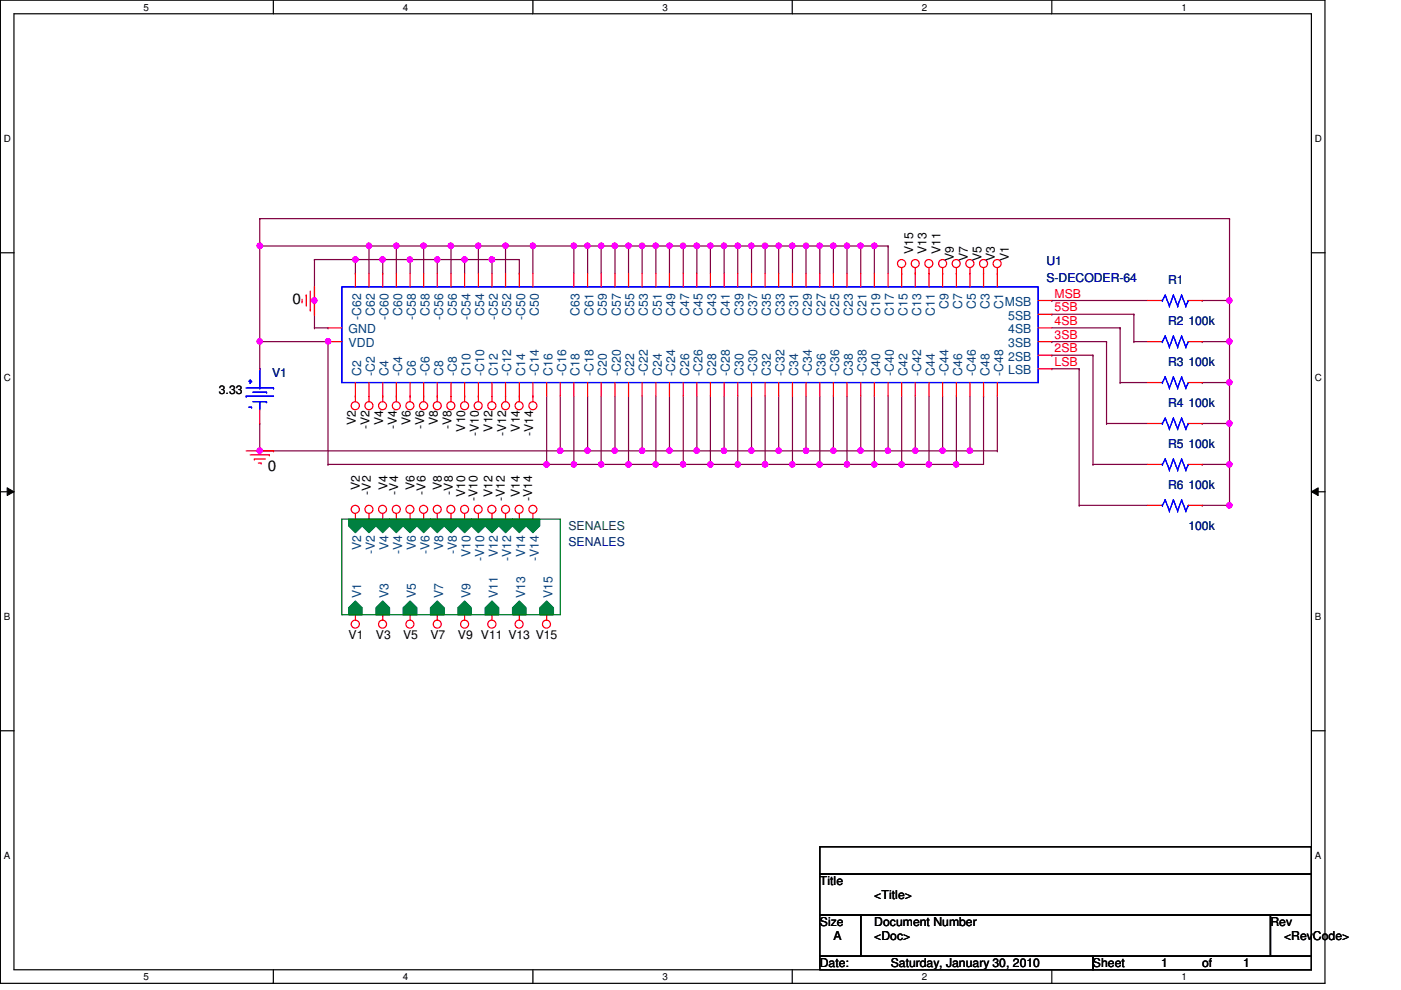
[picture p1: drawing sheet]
<svg xmlns="http://www.w3.org/2000/svg" width="297mm" height="210mm" viewBox="0 0 297 210" stroke-linecap="round" stroke-linejoin="round" font-family="sans-serif">
<defs><g id="words">
<g font-size="3.2">
<text x="62" y="64.6">0</text>
<text x="56.8" y="99.9">0</text>
</g>
<g font-size="2.6">
<text x="193.6" y="53.9" transform="rotate(-90 193.6 53.9)">V15</text>
<text x="196.5" y="53.9" transform="rotate(-90 196.5 53.9)">V13</text>
<text x="199.4" y="53.9" transform="rotate(-90 199.4 53.9)">V11</text>
<text x="202.3" y="55.3" transform="rotate(-90 202.3 55.3)">V9</text>
<text x="205.2" y="55.3" transform="rotate(-90 205.2 55.3)">V7</text>
<text x="208.1" y="55.3" transform="rotate(-90 208.1 55.3)">V5</text>
<text x="210.9" y="55.3" transform="rotate(-90 210.9 55.3)">V3</text>
<text x="213.9" y="55.3" transform="rotate(-90 213.9 55.3)">V1</text>
<text x="46.4" y="83.4">3.33</text>
<text x="75.4" y="90.1" transform="rotate(-90 75.4 90.1)">V2</text>
<text x="78.4" y="90.9" transform="rotate(-90 78.4 90.9)">-V2</text>
<text x="81.2" y="90.1" transform="rotate(-90 81.2 90.1)">V4</text>
<text x="84.1" y="90.9" transform="rotate(-90 84.1 90.9)">-V4</text>
<text x="87" y="90.1" transform="rotate(-90 87 90.1)">V6</text>
<text x="89.9" y="90.9" transform="rotate(-90 89.9 90.9)">-V6</text>
<text x="92.8" y="90.1" transform="rotate(-90 92.8 90.1)">V8</text>
<text x="95.7" y="90.9" transform="rotate(-90 95.7 90.9)">-V8</text>
<text x="98.6" y="91.5" transform="rotate(-90 98.6 91.5)">V10</text>
<text x="101.5" y="92.4" transform="rotate(-90 101.5 92.4)">-V10</text>
<text x="104.4" y="91.5" transform="rotate(-90 104.4 91.5)">V12</text>
<text x="107.3" y="92.4" transform="rotate(-90 107.3 92.4)">-V12</text>
<text x="110.2" y="91.5" transform="rotate(-90 110.2 91.5)">V14</text>
<text x="113.1" y="92.4" transform="rotate(-90 113.1 92.4)">-V14</text>
<text x="76.3" y="104" transform="rotate(-90 76.3 104)">V2</text>
<text x="78.7" y="104.9" transform="rotate(-90 78.7 104.9)">-V2</text>
<text x="82.1" y="104" transform="rotate(-90 82.1 104)">V4</text>
<text x="84.4" y="104.9" transform="rotate(-90 84.4 104.9)">-V4</text>
<text x="87.9" y="104" transform="rotate(-90 87.9 104)">V6</text>
<text x="90.2" y="104.9" transform="rotate(-90 90.2 104.9)">-V6</text>
<text x="93.7" y="104" transform="rotate(-90 93.7 104)">V8</text>
<text x="96" y="104.9" transform="rotate(-90 96 104.9)">-V8</text>
<text x="98.6" y="105.4" transform="rotate(-90 98.6 105.4)">V10</text>
<text x="101.2" y="106.3" transform="rotate(-90 101.2 106.3)">-V10</text>
<text x="104.4" y="105.4" transform="rotate(-90 104.4 105.4)">V12</text>
<text x="107" y="106.3" transform="rotate(-90 107 106.3)">-V12</text>
<text x="110.2" y="105.4" transform="rotate(-90 110.2 105.4)">V14</text>
<text x="112.8" y="106.3" transform="rotate(-90 112.8 106.3)">-V14</text>
<text x="73.9" y="135.6">V1</text>
<text x="79.7" y="135.6">V3</text>
<text x="85.5" y="135.6">V5</text>
<text x="91.3" y="135.6">V7</text>
<text x="97.1" y="135.6">V9 V11 V13 V15</text>
<text x="173.8" y="187.7">Title</text>
<text x="185.4" y="190.6">&lt;Title&gt;</text>
<text x="173.8" y="196.3">Size</text>
<text x="185.4" y="196.3">Document Number</text>
<text x="269.4" y="196.3">Rev</text>
<text x="176.7" y="199.3">A</text>
<text x="185.4" y="199.3">&lt;Doc&gt;</text>
<text x="272.2" y="199.3">&lt;RevCode&gt;</text>
<text x="173.8" y="205.1">Date:</text>
<text x="188.8" y="205.1">Saturday, January 30, 2010</text>
<text x="231.7" y="205.1">Sheet</text>
<text x="246.2" y="205.1">1</text>
<text x="254.9" y="205.1">of</text>
<text x="263.6" y="205.1">1</text>
</g>
<g font-size="2.6" fill="#000080">
<text x="221.9" y="56.2">U1</text>
<text x="221.9" y="59.7">S-DECODER-64</text>
<text x="247.6" y="60.3">R1</text>
<text x="247.6" y="69">R2</text>
<text x="252" y="69">100k</text>
<text x="247.6" y="77.6">R3</text>
<text x="252" y="77.6">100k</text>
<text x="57.7" y="80">V1</text>
<text x="247.6" y="86.3">R4</text>
<text x="252" y="86.3">100k</text>
<text x="247.6" y="95">R5</text>
<text x="252" y="95">100k</text>
<text x="247.6" y="103.7">R6</text>
<text x="252" y="103.7">100k</text>
<text x="252" y="112.4">100k</text>
<text x="120.5" y="115.9">SENALES</text>
</g>
<g font-size="2.6" fill="#004080">
<text x="201.1" y="65.6" transform="rotate(-90 201.1 65.6)">C9</text>
<text x="204" y="65.6" transform="rotate(-90 204 65.6)">C7</text>
<text x="206.9" y="65.6" transform="rotate(-90 206.9 65.6)">C5</text>
<text x="209.8" y="65.6" transform="rotate(-90 209.8 65.6)">C3</text>
<text x="212.7" y="65.6" transform="rotate(-90 212.7 65.6)">C1</text>
<text x="213.1" y="64.9">MSB</text>
<text x="73.9" y="70.7">GND</text>
<text x="76.6" y="67.9" transform="rotate(-90 76.6 67.9)">-C62</text>
<text x="79.5" y="67" transform="rotate(-90 79.5 67)">C62</text>
<text x="82.4" y="67.9" transform="rotate(-90 82.4 67.9)">-C60</text>
<text x="85.3" y="67" transform="rotate(-90 85.3 67)">C60</text>
<text x="88.2" y="67.9" transform="rotate(-90 88.2 67.9)">-C58</text>
<text x="91.1" y="67" transform="rotate(-90 91.1 67)">C58</text>
<text x="93.9" y="67.9" transform="rotate(-90 93.9 67.9)">-C56</text>
<text x="96.9" y="67" transform="rotate(-90 96.9 67)">C56</text>
<text x="99.7" y="67.9" transform="rotate(-90 99.7 67.9)">-C54</text>
<text x="102.7" y="67" transform="rotate(-90 102.7 67)">C54</text>
<text x="105.5" y="67.9" transform="rotate(-90 105.5 67.9)">-C52</text>
<text x="108.4" y="67" transform="rotate(-90 108.4 67)">C52</text>
<text x="111.3" y="67.9" transform="rotate(-90 111.3 67.9)">-C50</text>
<text x="114.2" y="67" transform="rotate(-90 114.2 67)">C50</text>
<text x="122.9" y="67" transform="rotate(-90 122.9 67)">C63</text>
<text x="125.8" y="67" transform="rotate(-90 125.8 67)">C61</text>
<text x="128.7" y="67" transform="rotate(-90 128.7 67)">C59</text>
<text x="131.6" y="67" transform="rotate(-90 131.6 67)">C57</text>
<text x="134.5" y="67" transform="rotate(-90 134.5 67)">C55</text>
<text x="137.4" y="67" transform="rotate(-90 137.4 67)">C53</text>
<text x="140.3" y="67" transform="rotate(-90 140.3 67)">C51</text>
<text x="143.2" y="67" transform="rotate(-90 143.2 67)">C49</text>
<text x="146.1" y="67" transform="rotate(-90 146.1 67)">C47</text>
<text x="149" y="67" transform="rotate(-90 149 67)">C45</text>
<text x="151.8" y="67" transform="rotate(-90 151.8 67)">C43</text>
<text x="154.8" y="67" transform="rotate(-90 154.8 67)">C41</text>
<text x="157.6" y="67" transform="rotate(-90 157.6 67)">C39</text>
<text x="160.6" y="67" transform="rotate(-90 160.6 67)">C37</text>
<text x="163.4" y="67" transform="rotate(-90 163.4 67)">C35</text>
<text x="166.3" y="67" transform="rotate(-90 166.3 67)">C33</text>
<text x="169.2" y="67" transform="rotate(-90 169.2 67)">C31</text>
<text x="172.1" y="67" transform="rotate(-90 172.1 67)">C29</text>
<text x="175" y="67" transform="rotate(-90 175 67)">C27</text>
<text x="177.9" y="67" transform="rotate(-90 177.9 67)">C25</text>
<text x="180.8" y="67" transform="rotate(-90 180.8 67)">C23</text>
<text x="183.7" y="67" transform="rotate(-90 183.7 67)">C21</text>
<text x="186.6" y="67" transform="rotate(-90 186.6 67)">C19</text>
<text x="189.5" y="67" transform="rotate(-90 189.5 67)">C17</text>
<text x="192.4" y="67" transform="rotate(-90 192.4 67)">C15</text>
<text x="195.3" y="67" transform="rotate(-90 195.3 67)">C13</text>
<text x="198.2" y="67" transform="rotate(-90 198.2 67)">C11</text>
<text x="213.8" y="70.7">4SB</text>
<text x="213.8" y="67.8">5SB</text>
<text x="73.9" y="73.6">VDD</text>
<text x="213.8" y="76.5">2SB</text>
<text x="213.8" y="73.6">3SB</text>
<text x="76.6" y="79.7" transform="rotate(-90 76.6 79.7)">C2</text>
<text x="79.5" y="79.7" transform="rotate(-90 79.5 79.7)">-C2</text>
<text x="82.4" y="79.7" transform="rotate(-90 82.4 79.7)">C4</text>
<text x="85.3" y="79.7" transform="rotate(-90 85.3 79.7)">-C4</text>
<text x="88.2" y="79.7" transform="rotate(-90 88.2 79.7)">C6</text>
<text x="91.1" y="79.7" transform="rotate(-90 91.1 79.7)">-C6</text>
<text x="93.9" y="79.7" transform="rotate(-90 93.9 79.7)">C8</text>
<text x="96.9" y="79.7" transform="rotate(-90 96.9 79.7)">-C8</text>
<text x="99.7" y="79.7" transform="rotate(-90 99.7 79.7)">C10</text>
<text x="102.7" y="79.7" transform="rotate(-90 102.7 79.7)">-C10</text>
<text x="105.5" y="79.7" transform="rotate(-90 105.5 79.7)">C12</text>
<text x="108.4" y="79.7" transform="rotate(-90 108.4 79.7)">-C12</text>
<text x="111.3" y="79.7" transform="rotate(-90 111.3 79.7)">C14</text>
<text x="114.2" y="79.7" transform="rotate(-90 114.2 79.7)">-C14</text>
<text x="117.1" y="79.7" transform="rotate(-90 117.1 79.7)">C16</text>
<text x="120" y="79.7" transform="rotate(-90 120 79.7)">-C16</text>
<text x="122.9" y="79.7" transform="rotate(-90 122.9 79.7)">C18</text>
<text x="125.8" y="79.7" transform="rotate(-90 125.8 79.7)">-C18</text>
<text x="128.7" y="79.7" transform="rotate(-90 128.7 79.7)">C20</text>
<text x="131.6" y="79.7" transform="rotate(-90 131.6 79.7)">-C20</text>
<text x="134.5" y="79.7" transform="rotate(-90 134.5 79.7)">C22</text>
<text x="137.4" y="79.7" transform="rotate(-90 137.4 79.7)">-C22</text>
<text x="140.3" y="79.7" transform="rotate(-90 140.3 79.7)">C24</text>
<text x="143.2" y="79.7" transform="rotate(-90 143.2 79.7)">-C24</text>
<text x="146.1" y="79.7" transform="rotate(-90 146.1 79.7)">C26</text>
<text x="149" y="79.7" transform="rotate(-90 149 79.7)">-C26</text>
<text x="151.8" y="79.7" transform="rotate(-90 151.8 79.7)">C28</text>
<text x="154.8" y="79.7" transform="rotate(-90 154.8 79.7)">-C28</text>
<text x="157.6" y="79.7" transform="rotate(-90 157.6 79.7)">C30</text>
<text x="160.6" y="79.7" transform="rotate(-90 160.6 79.7)">-C30</text>
<text x="163.4" y="79.7" transform="rotate(-90 163.4 79.7)">C32</text>
<text x="166.3" y="79.7" transform="rotate(-90 166.3 79.7)">-C32</text>
<text x="169.2" y="79.7" transform="rotate(-90 169.2 79.7)">C34</text>
<text x="172.1" y="79.7" transform="rotate(-90 172.1 79.7)">-C34</text>
<text x="175" y="79.7" transform="rotate(-90 175 79.7)">C36</text>
<text x="177.9" y="79.7" transform="rotate(-90 177.9 79.7)">-C36</text>
<text x="180.8" y="79.7" transform="rotate(-90 180.8 79.7)">C38</text>
<text x="183.7" y="79.7" transform="rotate(-90 183.7 79.7)">-C38</text>
<text x="186.6" y="79.7" transform="rotate(-90 186.6 79.7)">C40</text>
<text x="189.5" y="79.7" transform="rotate(-90 189.5 79.7)">-C40</text>
<text x="192.4" y="79.7" transform="rotate(-90 192.4 79.7)">C42</text>
<text x="195.3" y="79.7" transform="rotate(-90 195.3 79.7)">-C42</text>
<text x="198.2" y="79.7" transform="rotate(-90 198.2 79.7)">C44</text>
<text x="201.1" y="79.7" transform="rotate(-90 201.1 79.7)">-C44</text>
<text x="204" y="79.7" transform="rotate(-90 204 79.7)">C46</text>
<text x="206.9" y="79.7" transform="rotate(-90 206.9 79.7)">-C46</text>
<text x="209.8" y="79.7" transform="rotate(-90 209.8 79.7)">C48</text>
<text x="212.7" y="79.7" transform="rotate(-90 212.7 79.7)">-C48</text>
<text x="213.8" y="79.4">LSB</text>
<text x="76.6" y="116.7" transform="rotate(-90 76.6 116.7)">V2</text>
<text x="79.5" y="117.6" transform="rotate(-90 79.5 117.6)">-V2</text>
<text x="82.4" y="116.7" transform="rotate(-90 82.4 116.7)">V4</text>
<text x="85.3" y="117.6" transform="rotate(-90 85.3 117.6)">-V4</text>
<text x="88.2" y="116.7" transform="rotate(-90 88.2 116.7)">V6</text>
<text x="91.1" y="117.6" transform="rotate(-90 91.1 117.6)">-V6</text>
<text x="93.9" y="116.7" transform="rotate(-90 93.9 116.7)">V8</text>
<text x="96.9" y="117.6" transform="rotate(-90 96.9 117.6)">-V8</text>
<text x="99.7" y="118.2" transform="rotate(-90 99.7 118.2)">V10</text>
<text x="102.7" y="119" transform="rotate(-90 102.7 119)">-V10</text>
<text x="105.5" y="118.2" transform="rotate(-90 105.5 118.2)">V12</text>
<text x="108.4" y="119" transform="rotate(-90 108.4 119)">-V12</text>
<text x="111.3" y="118.2" transform="rotate(-90 111.3 118.2)">V14</text>
<text x="114.2" y="119" transform="rotate(-90 114.2 119)">-V14</text>
<text x="76.6" y="126.9" transform="rotate(-90 76.6 126.9)">V1</text>
<text x="82.4" y="126.9" transform="rotate(-90 82.4 126.9)">V3</text>
<text x="88.2" y="126.9" transform="rotate(-90 88.2 126.9)">V5</text>
<text x="93.9" y="126.9" transform="rotate(-90 93.9 126.9)">V7</text>
<text x="99.7" y="126.9" transform="rotate(-90 99.7 126.9)">V9</text>
<text x="105.5" y="126.9" transform="rotate(-90 105.5 126.9)">V11</text>
<text x="111.3" y="126.9" transform="rotate(-90 111.3 126.9)">V13</text>
<text x="117.1" y="126.9" transform="rotate(-90 117.1 126.9)">V15</text>
</g>
<g font-size="2.6" fill="#f00">
<text x="223.6" y="63.1">MSB</text>
<text x="223.6" y="66">5SB</text>
<text x="223.6" y="68.9">4SB</text>
<text x="223.6" y="71.8">3SB</text>
<text x="223.6" y="74.7">2SB</text>
<text x="223.6" y="77.6">LSB</text>
</g>
<text font-size="2.6" fill="#004040" x="120.5" y="112.4">SENALES</text>
<g font-size="2.1">
<text x="30.4" y="2.2">5</text>
<text x="85.4" y="2.2">4</text>
<text x="140.5" y="2.2">3</text>
<text x="195.4" y="2.2">2</text>
<text x="250.5" y="2.2">1</text>
<text x=".8" y="30.1">D</text>
<text x="278.8" y="30.1">D</text>
<text x=".8" y="80.8">C</text>
<text x="278.8" y="80.8">C</text>
<text x=".8" y="131.5">B</text>
<text x="278.8" y="131.5">B</text>
<text x=".8" y="182.2">A</text>
<text x="278.8" y="182.2">A</text>
<text x="30.4" y="207.8">5</text>
<text x="85.4" y="207.8">4</text>
<text x="140.5" y="207.8">3</text>
<text x="195.4" y="207.8">2</text>
<text x="250.5" y="207.8">1</text>
</g>
</g></defs>
<path d="M.1 0h280.8v208.5h-280.8zM3 2.9h275v202.7h-275z" fill="none" stroke="#000" stroke-width=".25"/>
<g fill="#fff">
<path d="M30.4 .3h1.2v2.4h-1.2z"/>
<path d="M30.4 205.9h1.2v2.3h-1.2z"/>
</g>
<path d="M58 0v2.9M58 205.6v2.9" fill="none" stroke="#000" stroke-width=".25"/>
<g fill="#fff">
<path d="M85.4 .3h1.2v2.4h-1.2z"/>
<path d="M85.4 205.9h1.2v2.3h-1.2z"/>
</g>
<path d="M113 0v2.9M113 205.6v2.9" fill="none" stroke="#000" stroke-width=".25"/>
<g fill="#fff">
<path d="M140.5 .3h1.1v2.4h-1.1z"/>
<path d="M140.5 205.9h1.1v2.3h-1.1z"/>
</g>
<path d="M168 0v2.9M168 205.6v2.9" fill="none" stroke="#000" stroke-width=".25"/>
<g fill="#fff">
<path d="M195.4 .3h1.2v2.4h-1.2z"/>
<path d="M195.4 205.9h1.2v2.3h-1.2z"/>
</g>
<path d="M223 0v2.9M223 205.6v2.9" fill="none" stroke="#000" stroke-width=".25"/>
<g fill="#fff">
<path d="M250.5 .3h1.1v2.4h-1.1z"/>
<path d="M250.5 205.9h1.1v2.3h-1.1z"/>
<path d="M.8 28.2h1.5v2.4h-1.5z"/>
<path d="M278.8 28.2h1.4v2.4h-1.4z"/>
<path d="M.8 78.9h1.5v2.3h-1.5z"/>
<path d="M278.8 78.9h1.4v2.3h-1.4z"/>
</g>
<path d="M.1 53.6h2.9M278 53.6h2.9" fill="none" stroke="#000" stroke-width=".25"/>
<g fill="#fff">
<path d="M.8 129.6h1.4v2.3h-1.4z"/>
<path d="M278.8 129.6h1.3v2.3h-1.3z"/>
</g>
<path d="M.1 104.3h2.9M278 104.3h2.9" fill="none" stroke="#000" stroke-width=".25"/>
<path d="M1.5 103.4l1.5 .9-1.5 .8zM278 104.3l1.5-.9v1.7z" fill="#000"/>
<path d="M1.5 103.4l1.5 .9-1.5 .8zM278 104.3l1.5-.9v1.7z" fill="none" stroke="#000" stroke-width=".21"/>
<g fill="#fff">
<path d="M.8 180.3h1.4v2.3h-1.4z"/>
<path d="M278.8 180.3h1.3v2.3h-1.3z"/>
</g>
<path d="M.1 154.9h2.9M278 154.9h2.9" fill="none" stroke="#000" stroke-width=".25"/>
<g fill="none" stroke="#800040" stroke-width=".25">
<path d="M130.4 52.2h.1M130.4 52.2h2.9M223 63.7h.1M223 66.6h.1M223 72.4h.1M223 75.3h.1M223 78.2h.1M223 63.7h20.3M223 72.4h11.6M223 66.6h17.4M223 69.5h14.5M223 75.3h8.7"/>
<path d="M223 78.2h5.8M228.8 78.2h.1M228.8 78.2v28.9M231.7 75.3h.1M231.7 75.3v23.2M234.6 72.4h.1M234.6 72.4v17.4M237.5 69.5h.1M237.5 69.5v11.6M240.4 72.4h.1M240.4 66.6h.1M240.4 72.4h2.9"/>
<path d="M240.4 66.6v5.8M231.7 98.5h.1M231.7 98.5h11.6M234.6 89.8h.1M234.6 89.8h8.7M237.5 81.1h.1M237.5 81.1h5.8M228.8 107.1h.1M228.8 107.1h14.5"/>
</g>
<circle cx="130.3" cy="52.1" r=".56" fill="#f0f"/>
<circle cx="130.3" cy="52.1" r=".56" fill="none" stroke="#f0f" stroke-width=".25"/>
<path d="M150.6 52.2h.1M150.6 52.2h2.9" fill="none" stroke="#800040" stroke-width=".25"/>
<circle cx="150.6" cy="52.1" r=".56" fill="#f0f"/>
<circle cx="150.6" cy="52.1" r=".56" fill="none" stroke="#f0f" stroke-width=".25"/>
<path d="M162.2 52.2h.1M162.2 52.2h2.9" fill="none" stroke="#800040" stroke-width=".25"/>
<circle cx="162.2" cy="52.1" r=".56" fill="#f0f"/>
<circle cx="162.2" cy="52.1" r=".56" fill="none" stroke="#f0f" stroke-width=".25"/>
<path d="M147.7 52.2h.1M147.7 52.2h2.9" fill="none" stroke="#800040" stroke-width=".25"/>
<circle cx="147.7" cy="52.1" r=".56" fill="#f0f"/>
<circle cx="147.7" cy="52.1" r=".56" fill="none" stroke="#f0f" stroke-width=".25"/>
<path d="M153.5 52.2h.1M153.5 52.2h2.9" fill="none" stroke="#800040" stroke-width=".25"/>
<circle cx="153.5" cy="52.1" r=".56" fill="#f0f"/>
<circle cx="153.5" cy="52.1" r=".56" fill="none" stroke="#f0f" stroke-width=".25"/>
<path d="M179.6 52.2h.1M179.6 52.2h2.9" fill="none" stroke="#800040" stroke-width=".25"/>
<circle cx="179.6" cy="52.1" r=".56" fill="#f0f"/>
<circle cx="179.6" cy="52.1" r=".56" fill="none" stroke="#f0f" stroke-width=".25"/>
<path d="M182.5 52.2h.1M182.5 52.2h2.9" fill="none" stroke="#800040" stroke-width=".25"/>
<circle cx="182.4" cy="52.1" r=".56" fill="#f0f"/>
<circle cx="182.4" cy="52.1" r=".56" fill="none" stroke="#f0f" stroke-width=".25"/>
<path d="M139.1 52.2h.1M139.1 52.2h2.8" fill="none" stroke="#800040" stroke-width=".25"/>
<circle cx="139" cy="52.1" r=".56" fill="#f0f"/>
<circle cx="139" cy="52.1" r=".56" fill="none" stroke="#f0f" stroke-width=".25"/>
<path d="M159.3 52.2h.1M159.3 52.2h2.9" fill="none" stroke="#800040" stroke-width=".25"/>
<circle cx="159.3" cy="52.1" r=".56" fill="#f0f"/>
<circle cx="159.3" cy="52.1" r=".56" fill="none" stroke="#f0f" stroke-width=".25"/>
<path d="M173.8 52.2h.1M173.8 52.2h2.9" fill="none" stroke="#800040" stroke-width=".25"/>
<circle cx="173.8" cy="52.1" r=".56" fill="#f0f"/>
<circle cx="173.8" cy="52.1" r=".56" fill="none" stroke="#f0f" stroke-width=".25"/>
<path d="M133.3 52.2h.1M133.3 52.2h2.8" fill="none" stroke="#800040" stroke-width=".25"/>
<circle cx="133.2" cy="52.1" r=".56" fill="#f0f"/>
<circle cx="133.2" cy="52.1" r=".56" fill="none" stroke="#f0f" stroke-width=".25"/>
<path d="M165.1 52.2h.1M165.1 52.2h2.9" fill="none" stroke="#800040" stroke-width=".25"/>
<circle cx="165.1" cy="52.1" r=".56" fill="#f0f"/>
<circle cx="165.1" cy="52.1" r=".56" fill="none" stroke="#f0f" stroke-width=".25"/>
<path d="M168 52.2h.1M168 52.2h2.9" fill="none" stroke="#800040" stroke-width=".25"/>
<circle cx="168" cy="52.1" r=".56" fill="#f0f"/>
<circle cx="168" cy="52.1" r=".56" fill="none" stroke="#f0f" stroke-width=".25"/>
<path d="M127.5 52.2h.1M127.5 52.2h2.9" fill="none" stroke="#800040" stroke-width=".25"/>
<circle cx="127.5" cy="52.1" r=".56" fill="#f0f"/>
<circle cx="127.5" cy="52.1" r=".56" fill="none" stroke="#f0f" stroke-width=".25"/>
<path d="M185.4 52.2h.1M185.4 52.2h2.9" fill="none" stroke="#800040" stroke-width=".25"/>
<circle cx="185.4" cy="52.1" r=".56" fill="#f0f"/>
<circle cx="185.4" cy="52.1" r=".56" fill="none" stroke="#f0f" stroke-width=".25"/>
<path d="M141.9 52.2h.1M141.9 52.2h3" fill="none" stroke="#800040" stroke-width=".25"/>
<circle cx="141.9" cy="52.1" r=".56" fill="#f0f"/>
<circle cx="141.9" cy="52.1" r=".56" fill="none" stroke="#f0f" stroke-width=".25"/>
<path d="M144.9 52.2h.1M144.9 52.2h2.8" fill="none" stroke="#800040" stroke-width=".25"/>
<circle cx="144.8" cy="52.1" r=".56" fill="#f0f"/>
<circle cx="144.8" cy="52.1" r=".56" fill="none" stroke="#f0f" stroke-width=".25"/>
<path d="M156.4 52.2h.1M156.4 52.2h2.9" fill="none" stroke="#800040" stroke-width=".25"/>
<circle cx="156.4" cy="52.1" r=".56" fill="#f0f"/>
<circle cx="156.4" cy="52.1" r=".56" fill="none" stroke="#f0f" stroke-width=".25"/>
<path d="M176.7 52.2h.1M176.7 52.2h2.9" fill="none" stroke="#800040" stroke-width=".25"/>
<circle cx="176.7" cy="52.1" r=".56" fill="#f0f"/>
<circle cx="176.7" cy="52.1" r=".56" fill="none" stroke="#f0f" stroke-width=".25"/>
<path d="M136.1 52.2h.1M136.1 52.2h3" fill="none" stroke="#800040" stroke-width=".25"/>
<circle cx="136.1" cy="52.1" r=".56" fill="#f0f"/>
<circle cx="136.1" cy="52.1" r=".56" fill="none" stroke="#f0f" stroke-width=".25"/>
<path d="M170.9 52.2h.1M170.9 52.2h2.9" fill="none" stroke="#800040" stroke-width=".25"/>
<circle cx="170.9" cy="52.1" r=".56" fill="#f0f"/>
<circle cx="170.9" cy="52.1" r=".56" fill="none" stroke="#f0f" stroke-width=".25"/>
<path d="M55.1 46.4h.1M55.1 46.4h205.6M260.7 72.4h.1M260.7 72.4v8.7" fill="none" stroke="#800040" stroke-width=".25"/>
<circle cx="260.6" cy="72.4" r=".56" fill="#f0f"/>
<circle cx="260.6" cy="72.4" r=".56" fill="none" stroke="#f0f" stroke-width=".25"/>
<path d="M260.7 63.7h.1M260.7 63.7v8.7" fill="none" stroke="#800040" stroke-width=".25"/>
<circle cx="260.6" cy="63.7" r=".56" fill="#f0f"/>
<circle cx="260.6" cy="63.7" r=".56" fill="none" stroke="#f0f" stroke-width=".25"/>
<path d="M260.7 81.1h.1M260.7 81.1v8.7" fill="none" stroke="#800040" stroke-width=".25"/>
<circle cx="260.6" cy="81.1" r=".56" fill="#f0f"/>
<circle cx="260.6" cy="81.1" r=".56" fill="none" stroke="#f0f" stroke-width=".25"/>
<path d="M260.7 98.5h.1M260.7 98.5v8.6" fill="none" stroke="#800040" stroke-width=".25"/>
<circle cx="260.6" cy="107.1" r=".56" fill="#f0f"/>
<circle cx="260.6" cy="107.1" r=".56" fill="none" stroke="#f0f" stroke-width=".25"/>
<circle cx="260.6" cy="98.5" r=".56" fill="#f0f"/>
<circle cx="260.6" cy="98.5" r=".56" fill="none" stroke="#f0f" stroke-width=".25"/>
<g fill="none" stroke="#800040" stroke-width=".25">
<path d="M260.7 46.4h.1M260.7 46.4v17.3h-5.8M254.9 63.7h.1M254.9 72.4h.1M254.9 72.4h5.8M254.9 81.1h.1M254.9 89.8h.1M254.9 98.5h.1M254.9 81.1h5.8M254.9 89.8h5.8M260.7 89.8h.1M260.7 89.8v8.7h-5.8"/>
<path d="M254.9 107.1h.1M254.9 107.1h5.8"/>
</g>
<circle cx="260.6" cy="89.8" r=".56" fill="#f0f"/>
<circle cx="260.6" cy="89.8" r=".56" fill="none" stroke="#f0f" stroke-width=".25"/>
<path d="M202.8 98.5h.1M202.8 84v14.5" fill="none" stroke="#800040" stroke-width=".25"/>
<circle cx="202.7" cy="98.5" r=".56" fill="#f0f"/>
<circle cx="202.7" cy="98.5" r=".56" fill="none" stroke="#f0f" stroke-width=".25"/>
<path d="M191.2 98.5h.1M191.2 98.5h5.8M191.2 84v14.5M197 98.5h.1M197 84v14.5M202.8 98.5h.1M202.8 98.5h5.7" fill="none" stroke="#800040" stroke-width=".25"/>
<circle cx="191.2" cy="98.5" r=".56" fill="#f0f"/>
<circle cx="191.2" cy="98.5" r=".56" fill="none" stroke="#f0f" stroke-width=".25"/>
<path d="M185.4 98.5h.1M185.4 84v14.5M185.4 98.5h5.8" fill="none" stroke="#800040" stroke-width=".25"/>
<circle cx="185.4" cy="98.5" r=".56" fill="#f0f"/>
<circle cx="185.4" cy="98.5" r=".56" fill="none" stroke="#f0f" stroke-width=".25"/>
<path d="M179.6 98.5h.1M179.6 84v14.5M179.6 98.5h5.8" fill="none" stroke="#800040" stroke-width=".25"/>
<circle cx="179.6" cy="98.5" r=".56" fill="#f0f"/>
<circle cx="179.6" cy="98.5" r=".56" fill="none" stroke="#f0f" stroke-width=".25"/>
<path d="M173.8 98.5h.1M173.8 84v14.5M173.8 98.5h5.8" fill="none" stroke="#800040" stroke-width=".25"/>
<circle cx="173.8" cy="98.5" r=".56" fill="#f0f"/>
<circle cx="173.8" cy="98.5" r=".56" fill="none" stroke="#f0f" stroke-width=".25"/>
<path d="M168 98.5h.1M168 84v14.5M168 98.5h5.8" fill="none" stroke="#800040" stroke-width=".25"/>
<circle cx="168" cy="98.5" r=".56" fill="#f0f"/>
<circle cx="168" cy="98.5" r=".56" fill="none" stroke="#f0f" stroke-width=".25"/>
<path d="M162.2 98.5h.1M162.2 84v14.5M162.2 98.5h5.8" fill="none" stroke="#800040" stroke-width=".25"/>
<circle cx="162.2" cy="98.5" r=".56" fill="#f0f"/>
<circle cx="162.2" cy="98.5" r=".56" fill="none" stroke="#f0f" stroke-width=".25"/>
<path d="M156.4 98.5h.1M156.4 84v14.5M156.4 98.5h5.8" fill="none" stroke="#800040" stroke-width=".25"/>
<circle cx="156.4" cy="98.5" r=".56" fill="#f0f"/>
<circle cx="156.4" cy="98.5" r=".56" fill="none" stroke="#f0f" stroke-width=".25"/>
<path d="M150.6 98.5h.1M150.6 84v14.5M150.6 98.5h5.8" fill="none" stroke="#800040" stroke-width=".25"/>
<circle cx="150.6" cy="98.5" r=".56" fill="#f0f"/>
<circle cx="150.6" cy="98.5" r=".56" fill="none" stroke="#f0f" stroke-width=".25"/>
<path d="M144.9 98.5h.1M144.9 84v14.5M144.9 98.5h5.7" fill="none" stroke="#800040" stroke-width=".25"/>
<circle cx="144.8" cy="98.5" r=".56" fill="#f0f"/>
<circle cx="144.8" cy="98.5" r=".56" fill="none" stroke="#f0f" stroke-width=".25"/>
<path d="M139.1 98.5h.1M139.1 84v14.5M139.1 98.5h5.8" fill="none" stroke="#800040" stroke-width=".25"/>
<circle cx="139" cy="98.5" r=".56" fill="#f0f"/>
<circle cx="139" cy="98.5" r=".56" fill="none" stroke="#f0f" stroke-width=".25"/>
<path d="M133.3 98.5h.1M133.3 84v14.5M133.3 98.5h5.8" fill="none" stroke="#800040" stroke-width=".25"/>
<circle cx="133.2" cy="98.5" r=".56" fill="#f0f"/>
<circle cx="133.2" cy="98.5" r=".56" fill="none" stroke="#f0f" stroke-width=".25"/>
<path d="M127.5 98.5h.1M127.5 84v14.5M127.5 98.5h5.8" fill="none" stroke="#800040" stroke-width=".25"/>
<circle cx="127.5" cy="98.5" r=".56" fill="#f0f"/>
<circle cx="127.5" cy="98.5" r=".56" fill="none" stroke="#f0f" stroke-width=".25"/>
<path d="M121.7 98.5h.1M121.7 84v14.5M121.7 98.5h5.8" fill="none" stroke="#800040" stroke-width=".25"/>
<circle cx="121.7" cy="98.5" r=".56" fill="#f0f"/>
<circle cx="121.7" cy="98.5" r=".56" fill="none" stroke="#f0f" stroke-width=".25"/>
<path d="M115.9 98.5h.1M115.9 84v14.5" fill="none" stroke="#800040" stroke-width=".25"/>
<circle cx="115.9" cy="98.5" r=".56" fill="#f0f"/>
<circle cx="115.9" cy="98.5" r=".56" fill="none" stroke="#f0f" stroke-width=".25"/>
<path d="M89.8 52.2h.1M89.8 52.2v5.8M115.9 98.5h.1M115.9 98.5h5.8" fill="none" stroke="#800040" stroke-width=".25"/>
<circle cx="89.8" cy="52.1" r=".56" fill="#f0f"/>
<circle cx="89.8" cy="52.1" r=".56" fill="none" stroke="#f0f" stroke-width=".25"/>
<path d="M89.8 52.2h5.8M95.6 52.2h.1M113 52.2h.1M113 52.2v5.8" fill="none" stroke="#800040" stroke-width=".25"/>
<circle cx="113" cy="52.1" r=".56" fill="#f0f"/>
<circle cx="113" cy="52.1" r=".56" fill="none" stroke="#f0f" stroke-width=".25"/>
<path d="M101.4 52.2h.1M101.4 52.2v5.8" fill="none" stroke="#800040" stroke-width=".25"/>
<circle cx="101.4" cy="52.1" r=".56" fill="#f0f"/>
<circle cx="101.4" cy="52.1" r=".56" fill="none" stroke="#f0f" stroke-width=".25"/>
<path d="M95.6 52.2h.1M95.6 52.2v5.8" fill="none" stroke="#800040" stroke-width=".25"/>
<circle cx="95.6" cy="52.1" r=".56" fill="#f0f"/>
<circle cx="95.6" cy="52.1" r=".56" fill="none" stroke="#f0f" stroke-width=".25"/>
<g fill="none" stroke="#800040" stroke-width=".25">
<path d="M95.6 52.2h5.8M101.4 52.2h.1M124.6 52.2h.1M124.6 52.2h2.9M55.1 72.4h.1M55.1 72.4v5.8M205.7 95.6h.1M205.7 84v11.6M205.7 95.6h5.8M208.5 84h.1M208.5 84v14.5M211.5 95.6h.1"/>
<path d="M211.5 84v11.6"/>
</g>
<circle cx="205.6" cy="95.6" r=".56" fill="#f0f"/>
<circle cx="205.6" cy="95.6" r=".56" fill="none" stroke="#f0f" stroke-width=".25"/>
<path d="M194.1 95.6h.1M194.1 84v11.6M194.1 95.6h5.8M199.9 95.6h.1M199.9 84v11.6" fill="none" stroke="#800040" stroke-width=".25"/>
<circle cx="194" cy="95.5" r=".56" fill="#f0f"/>
<circle cx="194" cy="95.5" r=".56" fill="none" stroke="#f0f" stroke-width=".25"/>
<path d="M188.3 95.6h.1M188.3 84v11.6M188.3 95.6h5.8" fill="none" stroke="#800040" stroke-width=".25"/>
<circle cx="188.2" cy="95.5" r=".56" fill="#f0f"/>
<circle cx="188.2" cy="95.5" r=".56" fill="none" stroke="#f0f" stroke-width=".25"/>
<path d="M182.5 95.6h.1M182.5 84v11.6M182.5 95.6h5.8" fill="none" stroke="#800040" stroke-width=".25"/>
<circle cx="182.4" cy="95.5" r=".56" fill="#f0f"/>
<circle cx="182.4" cy="95.5" r=".56" fill="none" stroke="#f0f" stroke-width=".25"/>
<path d="M176.7 95.6h.1M176.7 84v11.6M176.7 95.6h5.8" fill="none" stroke="#800040" stroke-width=".25"/>
<circle cx="176.7" cy="95.6" r=".56" fill="#f0f"/>
<circle cx="176.7" cy="95.6" r=".56" fill="none" stroke="#f0f" stroke-width=".25"/>
<path d="M170.9 95.6h.1M170.9 84v11.6M170.9 95.6h5.8" fill="none" stroke="#800040" stroke-width=".25"/>
<circle cx="170.9" cy="95.5" r=".56" fill="#f0f"/>
<circle cx="170.9" cy="95.5" r=".56" fill="none" stroke="#f0f" stroke-width=".25"/>
<path d="M165.1 95.6h.1M165.1 84v11.6M165.1 95.6h5.8" fill="none" stroke="#800040" stroke-width=".25"/>
<circle cx="165.1" cy="95.5" r=".56" fill="#f0f"/>
<circle cx="165.1" cy="95.5" r=".56" fill="none" stroke="#f0f" stroke-width=".25"/>
<path d="M159.3 95.6h.1M159.3 84v11.6M159.3 95.6h5.8" fill="none" stroke="#800040" stroke-width=".25"/>
<circle cx="159.3" cy="95.5" r=".56" fill="#f0f"/>
<circle cx="159.3" cy="95.5" r=".56" fill="none" stroke="#f0f" stroke-width=".25"/>
<path d="M153.5 95.6h.1M153.5 84v11.6M153.5 95.6h5.8" fill="none" stroke="#800040" stroke-width=".25"/>
<circle cx="153.5" cy="95.5" r=".56" fill="#f0f"/>
<circle cx="153.5" cy="95.5" r=".56" fill="none" stroke="#f0f" stroke-width=".25"/>
<path d="M147.7 95.6h.1M147.7 84v11.6M147.7 95.6h5.8" fill="none" stroke="#800040" stroke-width=".25"/>
<circle cx="147.7" cy="95.6" r=".56" fill="#f0f"/>
<circle cx="147.7" cy="95.6" r=".56" fill="none" stroke="#f0f" stroke-width=".25"/>
<path d="M141.9 95.6h.1M141.9 84v11.6M141.9 95.6h5.8" fill="none" stroke="#800040" stroke-width=".25"/>
<circle cx="141.9" cy="95.5" r=".56" fill="#f0f"/>
<circle cx="141.9" cy="95.5" r=".56" fill="none" stroke="#f0f" stroke-width=".25"/>
<path d="M136.1 95.6h.1M136.1 84v11.6M136.1 95.6h5.8" fill="none" stroke="#800040" stroke-width=".25"/>
<circle cx="136.1" cy="95.5" r=".56" fill="#f0f"/>
<circle cx="136.1" cy="95.5" r=".56" fill="none" stroke="#f0f" stroke-width=".25"/>
<path d="M130.4 95.6h.1M130.4 84v11.6M130.4 95.6h5.7" fill="none" stroke="#800040" stroke-width=".25"/>
<circle cx="130.3" cy="95.5" r=".56" fill="#f0f"/>
<circle cx="130.3" cy="95.5" r=".56" fill="none" stroke="#f0f" stroke-width=".25"/>
<path d="M124.6 95.6h.1M124.6 84v11.6M124.6 95.6h5.8" fill="none" stroke="#800040" stroke-width=".25"/>
<circle cx="124.5" cy="95.5" r=".56" fill="#f0f"/>
<circle cx="124.5" cy="95.5" r=".56" fill="none" stroke="#f0f" stroke-width=".25"/>
<path d="M92.7 55h.1M92.7 55h11.6M92.7 55v3M98.5 55h.1M98.5 55v3M104.3 55h.1M104.3 55v3M118.8 95.6h.1M118.8 84v11.6" fill="none" stroke="#800040" stroke-width=".25"/>
<circle cx="98.5" cy="55" r=".56" fill="#f0f"/>
<circle cx="98.5" cy="55" r=".56" fill="none" stroke="#f0f" stroke-width=".25"/>
<path d="M86.9 55h.1M86.9 55v3" fill="none" stroke="#800040" stroke-width=".25"/>
<circle cx="86.9" cy="55" r=".56" fill="#f0f"/>
<circle cx="86.9" cy="55" r=".56" fill="none" stroke="#f0f" stroke-width=".25"/>
<g fill="none" stroke="#800040" stroke-width=".25">
<path d="M55.1 52.2h.1M55.1 52.2v20.2M127.5 52.2h.1M127.5 52.2v5.8M130.4 52.2h.1M130.4 52.2v5.8M133.3 52.2h.1M133.3 52.2v5.8M136.1 52.2h.1M136.1 52.2v5.8M139.1 52.2h.1M139.1 52.2v5.8"/>
<path d="M141.9 52.2h.1M141.9 52.2v5.8M144.9 52.2h.1M144.9 52.2v5.8M147.7 52.2h.1M147.7 52.2v5.8M150.6 52.2h.1M150.6 52.2v5.8M153.5 52.2h.1M153.5 52.2v5.8M156.4 52.2h.1M156.4 52.2v5.8"/>
<path d="M159.3 52.2h.1M159.3 52.2v5.8M162.2 52.2h.1M162.2 52.2v5.8M165.1 52.2h.1M165.1 52.2v5.8M168 52.2h.1M168 52.2v5.8M170.9 52.2h.1M170.9 52.2v5.8M173.8 52.2h.1M173.8 52.2v5.8"/>
<path d="M176.7 52.2h.1M176.7 52.2v5.8M179.6 52.2h.1M179.6 52.2v5.8M182.5 52.2h.1M182.5 52.2v5.8M185.4 52.2h.1M185.4 52.2v5.8M188.3 52.2h.1M188.3 52.2v5.8"/>
</g>
<circle cx="55.1" cy="72.4" r=".56" fill="#f0f"/>
<circle cx="55.1" cy="72.4" r=".56" fill="none" stroke="#f0f" stroke-width=".25"/>
<path d="M121.7 52.2h.1M121.7 52.2v5.8M55.1 72.4h.1M55.1 72.4h14.4" fill="none" stroke="#800040" stroke-width=".25"/>
<circle cx="121.7" cy="52.1" r=".56" fill="#f0f"/>
<circle cx="121.7" cy="52.1" r=".56" fill="none" stroke="#f0f" stroke-width=".25"/>
<path d="M124.6 52.2h.1M124.6 52.2v5.8" fill="none" stroke="#800040" stroke-width=".25"/>
<circle cx="124.5" cy="52.1" r=".56" fill="#f0f"/>
<circle cx="124.5" cy="52.1" r=".56" fill="none" stroke="#f0f" stroke-width=".25"/>
<path d="M86.9 55h5.8M92.7 55h.1" fill="none" stroke="#800040" stroke-width=".25"/>
<circle cx="92.7" cy="55" r=".56" fill="#f0f"/>
<circle cx="92.7" cy="55" r=".56" fill="none" stroke="#f0f" stroke-width=".25"/>
<path d="M81.1 58h.1M81.1 55v3" fill="none" stroke="#800040" stroke-width=".25"/>
<circle cx="81.1" cy="55" r=".56" fill="#f0f"/>
<circle cx="81.1" cy="55" r=".56" fill="none" stroke="#f0f" stroke-width=".25"/>
<path d="M55.1 52.2h.1M55.1 52.2h23.1M75.3 55h.1M75.3 58h.1M75.3 55h5.8M75.3 55v3M78.2 52.2h.1M78.2 52.2v5.8" fill="none" stroke="#800040" stroke-width=".25"/>
<circle cx="78.2" cy="52.1" r=".56" fill="#f0f"/>
<circle cx="78.2" cy="52.1" r=".56" fill="none" stroke="#f0f" stroke-width=".25"/>
<circle cx="55.1" cy="52.1" r=".56" fill="#f0f"/>
<circle cx="55.1" cy="52.1" r=".56" fill="none" stroke="#f0f" stroke-width=".25"/>
<path d="M55.1 46.4h.1M55.1 46.4v5.8M66.7 55h.1M66.7 55h8.6M78.2 52.2h5.8M84 52.2h.1M113 52.2h.1M113 52.2h11.6M121.7 52.2h.1" fill="none" stroke="#800040" stroke-width=".25"/>
<circle cx="75.3" cy="55" r=".56" fill="#f0f"/>
<circle cx="75.3" cy="55" r=".56" fill="none" stroke="#f0f" stroke-width=".25"/>
<path d="M69.5 72.4h.1M69.5 72.4v26.1" fill="none" stroke="#800040" stroke-width=".25"/>
<circle cx="69.5" cy="72.4" r=".56" fill="#f0f"/>
<circle cx="69.5" cy="72.4" r=".56" fill="none" stroke="#f0f" stroke-width=".25"/>
<path d="M84 52.2h.1M84 52.2v5.8" fill="none" stroke="#800040" stroke-width=".25"/>
<circle cx="84" cy="52.1" r=".56" fill="#f0f"/>
<circle cx="84" cy="52.1" r=".56" fill="none" stroke="#f0f" stroke-width=".25"/>
<path d="M81.1 55h5.8M84 52.2h5.8M86.9 55h.1M89.8 52.2h.1M104.3 55h.1M104.3 55h5.8" fill="none" stroke="#800040" stroke-width=".25"/>
<circle cx="104.3" cy="55" r=".56" fill="#f0f"/>
<circle cx="104.3" cy="55" r=".56" fill="none" stroke="#f0f" stroke-width=".25"/>
<path d="M66.7 55v8.7M110.1 58h.1M110.1 55v3M66.7 63.7h.1" fill="none" stroke="#800040" stroke-width=".25"/>
<circle cx="66.6" cy="63.7" r=".56" fill="#f0f"/>
<circle cx="66.6" cy="63.7" r=".56" fill="none" stroke="#f0f" stroke-width=".25"/>
<path d="M107.2 52.2h.1M107.2 52.2v5.8M66.7 69.5h2.8M69.5 69.5h.1" fill="none" stroke="#800040" stroke-width=".25"/>
<circle cx="107.2" cy="52.1" r=".56" fill="#f0f"/>
<circle cx="107.2" cy="52.1" r=".56" fill="none" stroke="#f0f" stroke-width=".25"/>
<path d="M101.4 52.2h.1M101.4 52.2h11.6M107.2 52.2h.1M197 98.5h.1M197 98.5h5.8" fill="none" stroke="#800040" stroke-width=".25"/>
<circle cx="196.9" cy="98.5" r=".56" fill="#f0f"/>
<circle cx="196.9" cy="98.5" r=".56" fill="none" stroke="#f0f" stroke-width=".25"/>
<path d="M66.7 69.5h.1M66.7 63.7v5.8M118.8 95.6h.1M118.8 95.6h5.8" fill="none" stroke="#800040" stroke-width=".25"/>
<circle cx="118.8" cy="95.6" r=".56" fill="#f0f"/>
<circle cx="118.8" cy="95.6" r=".56" fill="none" stroke="#f0f" stroke-width=".25"/>
<path d="M55.1 95.6h.1M55.1 95.6h63.7" fill="none" stroke="#800040" stroke-width=".25"/>
<circle cx="55.1" cy="95.5" r=".56" fill="#f0f"/>
<circle cx="55.1" cy="95.5" r=".56" fill="none" stroke="#f0f" stroke-width=".25"/>
<path d="M199.9 95.6h.1M199.9 95.6h5.8" fill="none" stroke="#800040" stroke-width=".25"/>
<circle cx="199.8" cy="95.5" r=".56" fill="#f0f"/>
<circle cx="199.8" cy="95.5" r=".56" fill="none" stroke="#f0f" stroke-width=".25"/>
<path d="M55.1 89.8h.1M55.1 89.8v5.8M69.5 98.5h.1M69.5 98.5h46.4" fill="none" stroke="#800040" stroke-width=".25"/>
<g fill="none" stroke="#f00" stroke-width=".25">
<path d="M75.3 58v2.8M78.2 58v2.8M81.1 58v2.8M84 58v2.8M86.9 58v2.8M89.8 58v2.8M92.7 58v2.8M95.6 58v2.8M98.5 58v2.8M101.4 58v2.8M104.3 58v2.8M107.2 58v2.8"/>
<path d="M110.1 58v2.8M113 58v2.8M121.7 58v2.8M124.6 58v2.8M127.5 58v2.8M130.4 58v2.8M133.3 58v2.8M136.1 58v2.8M139.1 58v2.8M141.9 58v2.8M144.9 58v2.8M147.7 58v2.8"/>
<path d="M150.6 58v2.8M153.5 58v2.8M156.4 58v2.8M159.3 58v2.8M162.2 58v2.8M165.1 58v2.8M168 58v2.8M170.9 58v2.8M173.8 58v2.8M176.7 58v2.8M179.6 58v2.8M182.5 58v2.8"/>
<path d="M185.4 58v2.8M188.3 58v2.8M191.2 58h.1M191.2 56.8v4M194.1 58h.1M194.1 56.8v4M197 58h.1M197 56.8v4M199.9 58h.1M199.9 56.8v4M202.8 58h.1M202.8 56.8v4"/>
<path d="M205.7 58h.1M205.7 56.8v4M208.5 58h.1M208.5 56.8v4M211.5 58h.1M211.5 56.8v4M55.1 78.2h.1M64 64h.1M64 63.5v.5M64.9 62.6h.1M64.9 62.6v2.3M65.8 65.7h.1"/>
<path d="M65.8 61.7v4M66.7 66.6h.1M66.7 60.8v5.8M69.5 72.4h3M69.5 69.5h3M220.1 75.3h2.9M220.1 72.4h2.9M220.1 69.5h2.9M220.1 66.6h2.9M220.1 78.2h2.9M220.1 63.7h2.9M243.3 72.4h2.9"/>
<path d="M243.3 63.7h2.9M252 72.4h2.9M252 63.7h2.9M52.2 95.6h5.8M53 96.4h4.1M53.9 97.3h.1M53.9 97.3h2.4M54.8 98.2h.6M55.1 86.9v2.9M55.4 98.2h.1M57.1 96.4h.1M58 95.6h.1"/>
<path d="M75.3 84h.1M75.3 81.1v4.1M78.2 84h.1M78.2 81.1v4.1M81.1 84h.1M81.1 81.1v4.1M84 84h.1M84 81.1v4.1M86.9 84h.1M86.9 81.1v4.1M89.8 84h.1M89.8 81.1v4.1"/>
<path d="M92.7 84h.1M92.7 81.1v4.1M95.6 84h.1M95.6 81.1v4.1M98.5 84h.1M98.5 81.1v4.1M101.4 84h.1M101.4 81.1v4.1M104.3 84h.1M104.3 81.1v4.1M107.2 84h.1M107.2 81.1v4.1"/>
<path d="M110.1 84h.1M110.1 81.1v4.1M113 84h.1M113 81.1v4.1M115.9 81.1v2.9M118.8 81.1v2.9M121.7 81.1v2.9M124.6 81.1v2.9M127.5 81.1v2.9M130.4 81.1v2.9M133.3 81.1v2.9M136.1 81.1v2.9"/>
<path d="M139.1 81.1v2.9M141.9 81.1v2.9M144.9 81.1v2.9M147.7 81.1v2.9M150.6 81.1v2.9M153.5 81.1v2.9M156.4 81.1v2.9M159.3 81.1v2.9M162.2 81.1v2.9M165.1 81.1v2.9M168 81.1v2.9M170.9 81.1v2.9"/>
<path d="M173.8 81.1v2.9M176.7 81.1v2.9M179.6 81.1v2.9M182.5 81.1v2.9M185.4 81.1v2.9M188.3 81.1v2.9M191.2 81.1v2.9M194.1 81.1v2.9M197 81.1v2.9M199.9 81.1v2.9M202.8 81.1v2.9M205.7 81.1v2.9"/>
<path d="M208.5 81.1v2.9M211.5 81.1v2.9M243.3 89.8h2.9M243.3 81.1h2.9M252 89.8h2.9M252 81.1h2.9M75.3 110.1h.1M75.3 108.9v1.2M78.2 110.1h.1M78.2 108.9v1.2M81.1 110.1h.1M81.1 108.9v1.2"/>
<path d="M84 110.1h.1M84 108.9v1.2M86.9 110.1h.1M86.9 108.9v1.2M89.8 110.1h.1M89.8 108.9v1.2M92.7 110.1h.1M92.7 108.9v1.2M95.6 110.1h.1M95.6 108.9v1.2M98.5 110.1h.1M98.5 108.9v1.2"/>
<path d="M101.4 110.1h.1M101.4 108.9v1.2M104.3 110.1h.1M104.3 108.9v1.2M107.2 110.1h.1M107.2 108.9v1.2M110.1 110.1h.1M110.1 108.9v1.2M113 110.1h.1M113 108.9v1.2M75.3 130.3h.1M75.3 130.3v1.2"/>
<path d="M81.1 130.3h.1M81.1 130.3v1.2M86.9 130.3h.1M86.9 130.3v1.2M92.7 130.3h.1M92.7 130.3v1.2M98.5 130.3h.1M98.5 130.3v1.2M104.3 130.3h.1M104.3 130.3v1.2M110.1 130.3h.1M110.1 130.3v1.2"/>
<path d="M115.9 130.3h.1M115.9 130.3v1.2"/>
<circle cx="191.2" cy="55.9" r=".86"/>
<circle cx="194" cy="55.9" r=".85"/>
<circle cx="196.9" cy="55.9" r=".85"/>
<circle cx="199.8" cy="55.9" r=".85"/>
<circle cx="202.7" cy="55.9" r=".85"/>
<circle cx="205.6" cy="55.9" r=".86"/>
<circle cx="208.5" cy="55.9" r=".85"/>
<circle cx="211.4" cy="55.9" r=".85"/>
<circle cx="75.3" cy="86" r=".86"/>
<circle cx="78.2" cy="86" r=".85"/>
<circle cx="81.1" cy="86" r=".85"/>
<circle cx="84" cy="86" r=".85"/>
<circle cx="86.9" cy="86" r=".85"/>
<circle cx="89.8" cy="86" r=".86"/>
<circle cx="92.7" cy="86" r=".85"/>
<circle cx="95.6" cy="86" r=".85"/>
<circle cx="98.5" cy="86" r=".85"/>
<circle cx="101.4" cy="86" r=".85"/>
<circle cx="104.3" cy="86" r=".86"/>
<circle cx="107.2" cy="86" r=".85"/>
<circle cx="110.1" cy="86" r=".85"/>
<circle cx="113" cy="86" r=".85"/>
<circle cx="75.3" cy="108" r=".86"/>
<circle cx="78.2" cy="108" r=".85"/>
<circle cx="81.1" cy="108" r=".85"/>
<circle cx="84" cy="108" r=".85"/>
<circle cx="86.9" cy="108" r=".85"/>
<circle cx="89.8" cy="108" r=".86"/>
<circle cx="92.7" cy="108" r=".85"/>
<circle cx="95.6" cy="108" r=".85"/>
<circle cx="98.5" cy="108" r=".85"/>
<circle cx="101.4" cy="108" r=".85"/>
<circle cx="104.3" cy="108" r=".86"/>
<circle cx="107.2" cy="108" r=".85"/>
<circle cx="110.1" cy="108" r=".85"/>
<circle cx="113" cy="108" r=".85"/>
<circle cx="75.3" cy="132.3" r=".86"/>
<circle cx="81.1" cy="132.3" r=".85"/>
<circle cx="86.9" cy="132.3" r=".85"/>
<circle cx="92.7" cy="132.3" r=".85"/>
<circle cx="98.5" cy="132.3" r=".85"/>
<circle cx="104.3" cy="132.3" r=".86"/>
<circle cx="110.1" cy="132.3" r=".85"/>
<circle cx="115.9" cy="132.3" r=".85"/>
</g>
<path d="M173.8 179.5h104.2v5.8h-104.2zM173.8 185.3h104.2v8.7h-104.2zM173.8 194h8.7v8.7h-8.7zM182.5 194h86.9v8.7h-86.9zM269.4 194h8.6v8.7h-8.6zM173.8 202.7h57.9v2.9h-57.9zM231.7 202.7h46.3v2.9h-46.3z" fill="none" stroke="#000" stroke-width=".25"/>
<g fill="none" stroke="#00f" stroke-width=".25">
<path d="M55.1 78.2h.1M55.1 78.2v4.1M72.5 60.8h147.6v20.3h-147.6zM246.2 72.4h.3M246.2 63.7h.3M246.5 72.4h.1M246.5 63.7h.1M247.1 79.9h.1M247.1 71.2h.1M247.1 62.6h.1M247.1 79.9l-.6 1.2M247.1 79.9l.8 2.4"/>
<path d="M247.1 71.2l-.6 1.2M247.1 71.2l.8 2.4M247.1 62.6l-.6 1.1M247.1 62.6l.8 2.3M247.9 73.6h.1M247.9 64.9h.1M248.8 79.9h.1M248.8 71.2h.1M248.8 62.6h.1M248.8 79.9l-.9 2.4M248.8 79.9l.9 2.4M248.8 71.2l-.9 2.4"/>
<path d="M248.8 71.2l.9 2.4M248.8 62.6l-.9 2.3M248.8 62.6l.9 2.3M249.7 73.6h.1M249.7 64.9h.1M250.5 79.9h.1M250.5 71.2h.1M250.5 62.6h.1M250.5 79.9l-.8 2.4M250.5 79.9l.9 2.4M250.5 71.2l-.8 2.4M250.5 71.2l.9 2.4"/>
<path d="M250.5 62.6l-.8 2.3M250.5 62.6l.9 2.3M251.4 73.6h.1M251.4 64.9h.1M252 72.4h.1M252 63.7h.1M252 72.4l-.6 1.2M252 63.7l-.6 1.2M52.2 84h.1M52.2 84h5.8M52.2 82.3h5.8M52.7 80.8h.6"/>
<path d="M52.7 86.3h.6M53 81.1h.1M53 80.5v.6M53.3 80.8h.1M53.3 86.3h.1M53.6 83.1h2.9M53.6 85.2h2.9M55.1 82.3h.1M55.1 85.2h.1M55.1 85.2v1.7M56.5 83.1h.1M56.5 85.2h.1"/>
<path d="M58 82.3h.1M246.2 89.8h.3M246.2 81.1h.3M246.5 89.8h.1M246.5 81.1h.1M247.1 88.6h.1M247.1 88.6l-.6 1.2M247.1 88.6l.8 2.3M247.9 90.9h.1M247.9 82.3h.1M248.8 88.6h.1M248.8 88.6l-.9 2.3"/>
<path d="M248.8 88.6l.9 2.3M249.7 90.9h.1M249.7 82.3h.1M250.5 88.6h.1M250.5 88.6l-.8 2.3M250.5 88.6l.9 2.3M251.4 90.9h.1M251.4 82.3h.1M252 89.8h.1M252 81.1h.1M252 89.8l-.6 1.1M252 81.1l-.6 1.2"/>
</g>
<path d="M73.9 128.9l1.4-1.5 1.5 1.5v1.4h-2.9z" fill-rule="evenodd" fill="#008040"/>
<path d="M73.9 128.9l1.4-1.5 1.5 1.5v1.4h-2.9z" fill="none" stroke="#008040" stroke-width=".25"/>
<path d="M73.9 110.1h2.9v1.4l-1.5 1.4-1.4-1.4z" fill-rule="evenodd" fill="#008040"/>
<path d="M73.9 110.1h2.9v1.4l-1.5 1.4-1.4-1.4z" fill="none" stroke="#008040" stroke-width=".25"/>
<path d="M79.7 128.9l1.4-1.5 1.5 1.5v1.4h-2.9z" fill-rule="evenodd" fill="#008040"/>
<path d="M79.7 128.9l1.4-1.5 1.5 1.5v1.4h-2.9z" fill="none" stroke="#008040" stroke-width=".25"/>
<path d="M76.8 110.1h2.9v1.4l-1.5 1.4-1.4-1.4z" fill-rule="evenodd" fill="#008040"/>
<path d="M76.8 110.1h2.9v1.4l-1.5 1.4-1.4-1.4z" fill="none" stroke="#008040" stroke-width=".25"/>
<path d="M79.7 110.1h2.9v1.4l-1.5 1.4-1.4-1.4z" fill-rule="evenodd" fill="#008040"/>
<path d="M79.7 110.1h2.9v1.4l-1.5 1.4-1.4-1.4z" fill="none" stroke="#008040" stroke-width=".25"/>
<path d="M82.6 110.1h2.9v1.4l-1.5 1.4-1.4-1.4z" fill-rule="evenodd" fill="#008040"/>
<path d="M82.6 110.1h2.9v1.4l-1.5 1.4-1.4-1.4z" fill="none" stroke="#008040" stroke-width=".25"/>
<path d="M85.5 128.9l1.4-1.5 1.5 1.5v1.4h-2.9z" fill-rule="evenodd" fill="#008040"/>
<path d="M85.5 128.9l1.4-1.5 1.5 1.5v1.4h-2.9z" fill="none" stroke="#008040" stroke-width=".25"/>
<path d="M85.5 110.1h2.9v1.4l-1.5 1.4-1.4-1.4z" fill-rule="evenodd" fill="#008040"/>
<path d="M85.5 110.1h2.9v1.4l-1.5 1.4-1.4-1.4z" fill="none" stroke="#008040" stroke-width=".25"/>
<path d="M88.4 110.1h2.9v1.4l-1.5 1.4-1.4-1.4z" fill-rule="evenodd" fill="#008040"/>
<path d="M88.4 110.1h2.9v1.4l-1.5 1.4-1.4-1.4z" fill="none" stroke="#008040" stroke-width=".25"/>
<path d="M91.3 128.9l1.4-1.5 1.5 1.5v1.4h-2.9z" fill-rule="evenodd" fill="#008040"/>
<path d="M91.3 128.9l1.4-1.5 1.5 1.5v1.4h-2.9z" fill="none" stroke="#008040" stroke-width=".25"/>
<path d="M91.3 110.1h2.9v1.4l-1.5 1.4-1.4-1.4z" fill-rule="evenodd" fill="#008040"/>
<path d="M91.3 110.1h2.9v1.4l-1.5 1.4-1.4-1.4z" fill="none" stroke="#008040" stroke-width=".25"/>
<path d="M94.2 110.1h2.9v1.4l-1.5 1.4-1.4-1.4z" fill-rule="evenodd" fill="#008040"/>
<path d="M94.2 110.1h2.9v1.4l-1.5 1.4-1.4-1.4z" fill="none" stroke="#008040" stroke-width=".25"/>
<path d="M98.5 127.4l1.4 1.5v1.4h-2.8v-1.4z" fill-rule="evenodd" fill="#008040"/>
<path d="M98.5 127.4l1.4 1.5v1.4h-2.8v-1.4z" fill="none" stroke="#008040" stroke-width=".25"/>
<path d="M97.1 110.1h2.8v1.4l-1.4 1.4-1.4-1.4z" fill-rule="evenodd" fill="#008040"/>
<path d="M97.1 110.1h2.8v1.4l-1.4 1.4-1.4-1.4z" fill="none" stroke="#008040" stroke-width=".25"/>
<path d="M99.9 110.1h3v1.4l-1.5 1.4-1.5-1.4z" fill-rule="evenodd" fill="#008040"/>
<path d="M99.9 110.1h3v1.4l-1.5 1.4-1.5-1.4z" fill="none" stroke="#008040" stroke-width=".25"/>
<path d="M104.3 127.4l1.4 1.5v1.4h-2.8v-1.4z" fill-rule="evenodd" fill="#008040"/>
<path d="M104.3 127.4l1.4 1.5v1.4h-2.8v-1.4z" fill="none" stroke="#008040" stroke-width=".25"/>
<path d="M102.9 110.1h2.8v1.4l-1.4 1.4-1.4-1.4z" fill-rule="evenodd" fill="#008040"/>
<path d="M102.9 110.1h2.8v1.4l-1.4 1.4-1.4-1.4z" fill="none" stroke="#008040" stroke-width=".25"/>
<path d="M105.7 110.1h3v1.4l-1.5 1.4-1.5-1.4z" fill-rule="evenodd" fill="#008040"/>
<path d="M105.7 110.1h3v1.4l-1.5 1.4-1.5-1.4z" fill="none" stroke="#008040" stroke-width=".25"/>
<path d="M108.7 128.9l1.4-1.5 1.4 1.5v1.4h-2.8z" fill-rule="evenodd" fill="#008040"/>
<path d="M108.7 128.9l1.4-1.5 1.4 1.5v1.4h-2.8z" fill="none" stroke="#008040" stroke-width=".25"/>
<path d="M108.7 110.1h2.8v1.4l-1.4 1.4-1.4-1.4z" fill-rule="evenodd" fill="#008040"/>
<path d="M108.7 110.1h2.8v1.4l-1.4 1.4-1.4-1.4z" fill="none" stroke="#008040" stroke-width=".25"/>
<path d="M111.5 110.1h2.9v1.4l-1.4 1.4-1.5-1.4z" fill-rule="evenodd" fill="#008040"/>
<path d="M111.5 110.1h2.9v1.4l-1.4 1.4-1.5-1.4z" fill="none" stroke="#008040" stroke-width=".25"/>
<path d="M114.4 128.9l1.5-1.5 1.4 1.5v1.4h-2.9z" fill-rule="evenodd" fill="#008040"/>
<path d="M114.4 128.9l1.5-1.5 1.4 1.5v1.4h-2.9z" fill="none" stroke="#008040" stroke-width=".25"/>
<path d="M72.5 110.1h46.3v20.2h-46.3z" fill="none" stroke="#008000" stroke-width=".25"/>
<g fill="none" stroke="#00f" stroke-width=".25">
<path d="M246.2 98.5h.3M246.5 98.5h.1M247.1 97.3h.1M247.1 97.3l-.6 1.2M247.1 97.3l.8 2.4M247.9 99.7h.1M248.8 97.3h.1M248.8 97.3l-.9 2.4M248.8 97.3l.9 2.4M249.7 99.7h.1M250.5 97.3h.1M250.5 97.3l-.8 2.4"/>
<path d="M250.5 97.3l.9 2.4M251.4 99.7h.1M252 98.5h.1M252 98.5l-.6 1.2M246.2 107.1h.3M246.5 107.1h.1M247.1 106h.1M247.1 106l-.6 1.1M247.1 106l.8 2.3M247.9 108.3h.1M248.8 106h.1M248.8 106l-.9 2.3"/>
<path d="M248.8 106l.9 2.3M249.7 108.3h.1M250.5 106h.1M250.5 106l-.8 2.3M250.5 106l.9 2.3M251.4 108.3h.1M252 107.1h.1M252 107.1l-.6 1.2"/>
</g>
<path d="M243.3 98.5h2.9M252 98.5h2.9M243.3 107.1h2.9M252 107.1h2.9" fill="none" stroke="#f00" stroke-width=".25"/>
<circle cx="130.3" cy="52.1" r=".56" fill="#f0f"/>
<circle cx="130.3" cy="52.1" r=".56" fill="none" stroke="#f0f" stroke-width=".25"/>
<circle cx="150.6" cy="52.1" r=".56" fill="#f0f"/>
<circle cx="150.6" cy="52.1" r=".56" fill="none" stroke="#f0f" stroke-width=".25"/>
<circle cx="162.2" cy="52.1" r=".56" fill="#f0f"/>
<circle cx="162.2" cy="52.1" r=".56" fill="none" stroke="#f0f" stroke-width=".25"/>
<circle cx="147.7" cy="52.1" r=".56" fill="#f0f"/>
<circle cx="147.7" cy="52.1" r=".56" fill="none" stroke="#f0f" stroke-width=".25"/>
<circle cx="153.5" cy="52.1" r=".56" fill="#f0f"/>
<circle cx="153.5" cy="52.1" r=".56" fill="none" stroke="#f0f" stroke-width=".25"/>
<circle cx="179.6" cy="52.1" r=".56" fill="#f0f"/>
<circle cx="179.6" cy="52.1" r=".56" fill="none" stroke="#f0f" stroke-width=".25"/>
<circle cx="182.4" cy="52.1" r=".56" fill="#f0f"/>
<circle cx="182.4" cy="52.1" r=".56" fill="none" stroke="#f0f" stroke-width=".25"/>
<circle cx="139" cy="52.1" r=".56" fill="#f0f"/>
<circle cx="139" cy="52.1" r=".56" fill="none" stroke="#f0f" stroke-width=".25"/>
<circle cx="159.3" cy="52.1" r=".56" fill="#f0f"/>
<circle cx="159.3" cy="52.1" r=".56" fill="none" stroke="#f0f" stroke-width=".25"/>
<circle cx="173.8" cy="52.1" r=".56" fill="#f0f"/>
<circle cx="173.8" cy="52.1" r=".56" fill="none" stroke="#f0f" stroke-width=".25"/>
<circle cx="133.2" cy="52.1" r=".56" fill="#f0f"/>
<circle cx="133.2" cy="52.1" r=".56" fill="none" stroke="#f0f" stroke-width=".25"/>
<circle cx="165.1" cy="52.1" r=".56" fill="#f0f"/>
<circle cx="165.1" cy="52.1" r=".56" fill="none" stroke="#f0f" stroke-width=".25"/>
<circle cx="168" cy="52.1" r=".56" fill="#f0f"/>
<circle cx="168" cy="52.1" r=".56" fill="none" stroke="#f0f" stroke-width=".25"/>
<circle cx="127.5" cy="52.1" r=".56" fill="#f0f"/>
<circle cx="127.5" cy="52.1" r=".56" fill="none" stroke="#f0f" stroke-width=".25"/>
<circle cx="185.4" cy="52.1" r=".56" fill="#f0f"/>
<circle cx="185.4" cy="52.1" r=".56" fill="none" stroke="#f0f" stroke-width=".25"/>
<circle cx="141.9" cy="52.1" r=".56" fill="#f0f"/>
<circle cx="141.9" cy="52.1" r=".56" fill="none" stroke="#f0f" stroke-width=".25"/>
<circle cx="144.8" cy="52.1" r=".56" fill="#f0f"/>
<circle cx="144.8" cy="52.1" r=".56" fill="none" stroke="#f0f" stroke-width=".25"/>
<circle cx="156.4" cy="52.1" r=".56" fill="#f0f"/>
<circle cx="156.4" cy="52.1" r=".56" fill="none" stroke="#f0f" stroke-width=".25"/>
<circle cx="176.7" cy="52.1" r=".56" fill="#f0f"/>
<circle cx="176.7" cy="52.1" r=".56" fill="none" stroke="#f0f" stroke-width=".25"/>
<circle cx="136.1" cy="52.1" r=".56" fill="#f0f"/>
<circle cx="136.1" cy="52.1" r=".56" fill="none" stroke="#f0f" stroke-width=".25"/>
<circle cx="170.9" cy="52.1" r=".56" fill="#f0f"/>
<circle cx="170.9" cy="52.1" r=".56" fill="none" stroke="#f0f" stroke-width=".25"/>
<circle cx="260.6" cy="72.4" r=".56" fill="#f0f"/>
<circle cx="260.6" cy="72.4" r=".56" fill="none" stroke="#f0f" stroke-width=".25"/>
<circle cx="260.6" cy="63.7" r=".56" fill="#f0f"/>
<circle cx="260.6" cy="63.7" r=".56" fill="none" stroke="#f0f" stroke-width=".25"/>
<circle cx="260.6" cy="81.1" r=".56" fill="#f0f"/>
<circle cx="260.6" cy="81.1" r=".56" fill="none" stroke="#f0f" stroke-width=".25"/>
<circle cx="260.6" cy="107.1" r=".56" fill="#f0f"/>
<circle cx="260.6" cy="107.1" r=".56" fill="none" stroke="#f0f" stroke-width=".25"/>
<circle cx="260.6" cy="98.5" r=".56" fill="#f0f"/>
<circle cx="260.6" cy="98.5" r=".56" fill="none" stroke="#f0f" stroke-width=".25"/>
<circle cx="260.6" cy="89.8" r=".56" fill="#f0f"/>
<circle cx="260.6" cy="89.8" r=".56" fill="none" stroke="#f0f" stroke-width=".25"/>
<circle cx="202.7" cy="98.5" r=".56" fill="#f0f"/>
<circle cx="202.7" cy="98.5" r=".56" fill="none" stroke="#f0f" stroke-width=".25"/>
<circle cx="191.2" cy="98.5" r=".56" fill="#f0f"/>
<circle cx="191.2" cy="98.5" r=".56" fill="none" stroke="#f0f" stroke-width=".25"/>
<circle cx="185.4" cy="98.5" r=".56" fill="#f0f"/>
<circle cx="185.4" cy="98.5" r=".56" fill="none" stroke="#f0f" stroke-width=".25"/>
<circle cx="179.6" cy="98.5" r=".56" fill="#f0f"/>
<circle cx="179.6" cy="98.5" r=".56" fill="none" stroke="#f0f" stroke-width=".25"/>
<circle cx="173.8" cy="98.5" r=".56" fill="#f0f"/>
<circle cx="173.8" cy="98.5" r=".56" fill="none" stroke="#f0f" stroke-width=".25"/>
<circle cx="168" cy="98.5" r=".56" fill="#f0f"/>
<circle cx="168" cy="98.5" r=".56" fill="none" stroke="#f0f" stroke-width=".25"/>
<circle cx="162.2" cy="98.5" r=".56" fill="#f0f"/>
<circle cx="162.2" cy="98.5" r=".56" fill="none" stroke="#f0f" stroke-width=".25"/>
<circle cx="156.4" cy="98.5" r=".56" fill="#f0f"/>
<circle cx="156.4" cy="98.5" r=".56" fill="none" stroke="#f0f" stroke-width=".25"/>
<circle cx="150.6" cy="98.5" r=".56" fill="#f0f"/>
<circle cx="150.6" cy="98.5" r=".56" fill="none" stroke="#f0f" stroke-width=".25"/>
<circle cx="144.8" cy="98.5" r=".56" fill="#f0f"/>
<circle cx="144.8" cy="98.5" r=".56" fill="none" stroke="#f0f" stroke-width=".25"/>
<circle cx="139" cy="98.5" r=".56" fill="#f0f"/>
<circle cx="139" cy="98.5" r=".56" fill="none" stroke="#f0f" stroke-width=".25"/>
<circle cx="133.2" cy="98.5" r=".56" fill="#f0f"/>
<circle cx="133.2" cy="98.5" r=".56" fill="none" stroke="#f0f" stroke-width=".25"/>
<circle cx="127.5" cy="98.5" r=".56" fill="#f0f"/>
<circle cx="127.5" cy="98.5" r=".56" fill="none" stroke="#f0f" stroke-width=".25"/>
<circle cx="121.7" cy="98.5" r=".56" fill="#f0f"/>
<circle cx="121.7" cy="98.5" r=".56" fill="none" stroke="#f0f" stroke-width=".25"/>
<circle cx="115.9" cy="98.5" r=".56" fill="#f0f"/>
<circle cx="115.9" cy="98.5" r=".56" fill="none" stroke="#f0f" stroke-width=".25"/>
<circle cx="89.8" cy="52.1" r=".56" fill="#f0f"/>
<circle cx="89.8" cy="52.1" r=".56" fill="none" stroke="#f0f" stroke-width=".25"/>
<circle cx="113" cy="52.1" r=".56" fill="#f0f"/>
<circle cx="113" cy="52.1" r=".56" fill="none" stroke="#f0f" stroke-width=".25"/>
<circle cx="101.4" cy="52.1" r=".56" fill="#f0f"/>
<circle cx="101.4" cy="52.1" r=".56" fill="none" stroke="#f0f" stroke-width=".25"/>
<circle cx="95.6" cy="52.1" r=".56" fill="#f0f"/>
<circle cx="95.6" cy="52.1" r=".56" fill="none" stroke="#f0f" stroke-width=".25"/>
<circle cx="205.6" cy="95.6" r=".56" fill="#f0f"/>
<circle cx="205.6" cy="95.6" r=".56" fill="none" stroke="#f0f" stroke-width=".25"/>
<circle cx="194" cy="95.5" r=".56" fill="#f0f"/>
<circle cx="194" cy="95.5" r=".56" fill="none" stroke="#f0f" stroke-width=".25"/>
<circle cx="188.2" cy="95.5" r=".56" fill="#f0f"/>
<circle cx="188.2" cy="95.5" r=".56" fill="none" stroke="#f0f" stroke-width=".25"/>
<circle cx="182.4" cy="95.5" r=".56" fill="#f0f"/>
<circle cx="182.4" cy="95.5" r=".56" fill="none" stroke="#f0f" stroke-width=".25"/>
<circle cx="176.7" cy="95.6" r=".56" fill="#f0f"/>
<circle cx="176.7" cy="95.6" r=".56" fill="none" stroke="#f0f" stroke-width=".25"/>
<circle cx="170.9" cy="95.5" r=".56" fill="#f0f"/>
<circle cx="170.9" cy="95.5" r=".56" fill="none" stroke="#f0f" stroke-width=".25"/>
<circle cx="165.1" cy="95.5" r=".56" fill="#f0f"/>
<circle cx="165.1" cy="95.5" r=".56" fill="none" stroke="#f0f" stroke-width=".25"/>
<circle cx="159.3" cy="95.5" r=".56" fill="#f0f"/>
<circle cx="159.3" cy="95.5" r=".56" fill="none" stroke="#f0f" stroke-width=".25"/>
<circle cx="153.5" cy="95.5" r=".56" fill="#f0f"/>
<circle cx="153.5" cy="95.5" r=".56" fill="none" stroke="#f0f" stroke-width=".25"/>
<circle cx="147.7" cy="95.6" r=".56" fill="#f0f"/>
<circle cx="147.7" cy="95.6" r=".56" fill="none" stroke="#f0f" stroke-width=".25"/>
<circle cx="141.9" cy="95.5" r=".56" fill="#f0f"/>
<circle cx="141.9" cy="95.5" r=".56" fill="none" stroke="#f0f" stroke-width=".25"/>
<circle cx="136.1" cy="95.5" r=".56" fill="#f0f"/>
<circle cx="136.1" cy="95.5" r=".56" fill="none" stroke="#f0f" stroke-width=".25"/>
<circle cx="130.3" cy="95.5" r=".56" fill="#f0f"/>
<circle cx="130.3" cy="95.5" r=".56" fill="none" stroke="#f0f" stroke-width=".25"/>
<circle cx="124.5" cy="95.5" r=".56" fill="#f0f"/>
<circle cx="124.5" cy="95.5" r=".56" fill="none" stroke="#f0f" stroke-width=".25"/>
<circle cx="98.5" cy="55" r=".56" fill="#f0f"/>
<circle cx="98.5" cy="55" r=".56" fill="none" stroke="#f0f" stroke-width=".25"/>
<circle cx="86.9" cy="55" r=".56" fill="#f0f"/>
<circle cx="86.9" cy="55" r=".56" fill="none" stroke="#f0f" stroke-width=".25"/>
<circle cx="55.1" cy="72.4" r=".56" fill="#f0f"/>
<circle cx="55.1" cy="72.4" r=".56" fill="none" stroke="#f0f" stroke-width=".25"/>
<circle cx="121.7" cy="52.1" r=".56" fill="#f0f"/>
<circle cx="121.7" cy="52.1" r=".56" fill="none" stroke="#f0f" stroke-width=".25"/>
<circle cx="124.5" cy="52.1" r=".56" fill="#f0f"/>
<circle cx="124.5" cy="52.1" r=".56" fill="none" stroke="#f0f" stroke-width=".25"/>
<circle cx="92.7" cy="55" r=".56" fill="#f0f"/>
<circle cx="92.7" cy="55" r=".56" fill="none" stroke="#f0f" stroke-width=".25"/>
<circle cx="81.1" cy="55" r=".56" fill="#f0f"/>
<circle cx="81.1" cy="55" r=".56" fill="none" stroke="#f0f" stroke-width=".25"/>
<circle cx="78.2" cy="52.1" r=".56" fill="#f0f"/>
<circle cx="78.2" cy="52.1" r=".56" fill="none" stroke="#f0f" stroke-width=".25"/>
<circle cx="55.1" cy="52.1" r=".56" fill="#f0f"/>
<circle cx="55.1" cy="52.1" r=".56" fill="none" stroke="#f0f" stroke-width=".25"/>
<circle cx="75.3" cy="55" r=".56" fill="#f0f"/>
<circle cx="75.3" cy="55" r=".56" fill="none" stroke="#f0f" stroke-width=".25"/>
<circle cx="69.5" cy="72.4" r=".56" fill="#f0f"/>
<circle cx="69.5" cy="72.4" r=".56" fill="none" stroke="#f0f" stroke-width=".25"/>
<circle cx="84" cy="52.1" r=".56" fill="#f0f"/>
<circle cx="84" cy="52.1" r=".56" fill="none" stroke="#f0f" stroke-width=".25"/>
<circle cx="104.3" cy="55" r=".56" fill="#f0f"/>
<circle cx="104.3" cy="55" r=".56" fill="none" stroke="#f0f" stroke-width=".25"/>
<circle cx="66.6" cy="63.7" r=".56" fill="#f0f"/>
<circle cx="66.6" cy="63.7" r=".56" fill="none" stroke="#f0f" stroke-width=".25"/>
<circle cx="107.2" cy="52.1" r=".56" fill="#f0f"/>
<circle cx="107.2" cy="52.1" r=".56" fill="none" stroke="#f0f" stroke-width=".25"/>
<circle cx="196.9" cy="98.5" r=".56" fill="#f0f"/>
<circle cx="196.9" cy="98.5" r=".56" fill="none" stroke="#f0f" stroke-width=".25"/>
<circle cx="118.8" cy="95.6" r=".56" fill="#f0f"/>
<circle cx="118.8" cy="95.6" r=".56" fill="none" stroke="#f0f" stroke-width=".25"/>
<circle cx="55.1" cy="95.5" r=".56" fill="#f0f"/>
<circle cx="55.1" cy="95.5" r=".56" fill="none" stroke="#f0f" stroke-width=".25"/>
<circle cx="199.8" cy="95.5" r=".56" fill="#f0f"/>
<circle cx="199.8" cy="95.5" r=".56" fill="none" stroke="#f0f" stroke-width=".25"/>
<use href="#words"/>
</svg>
